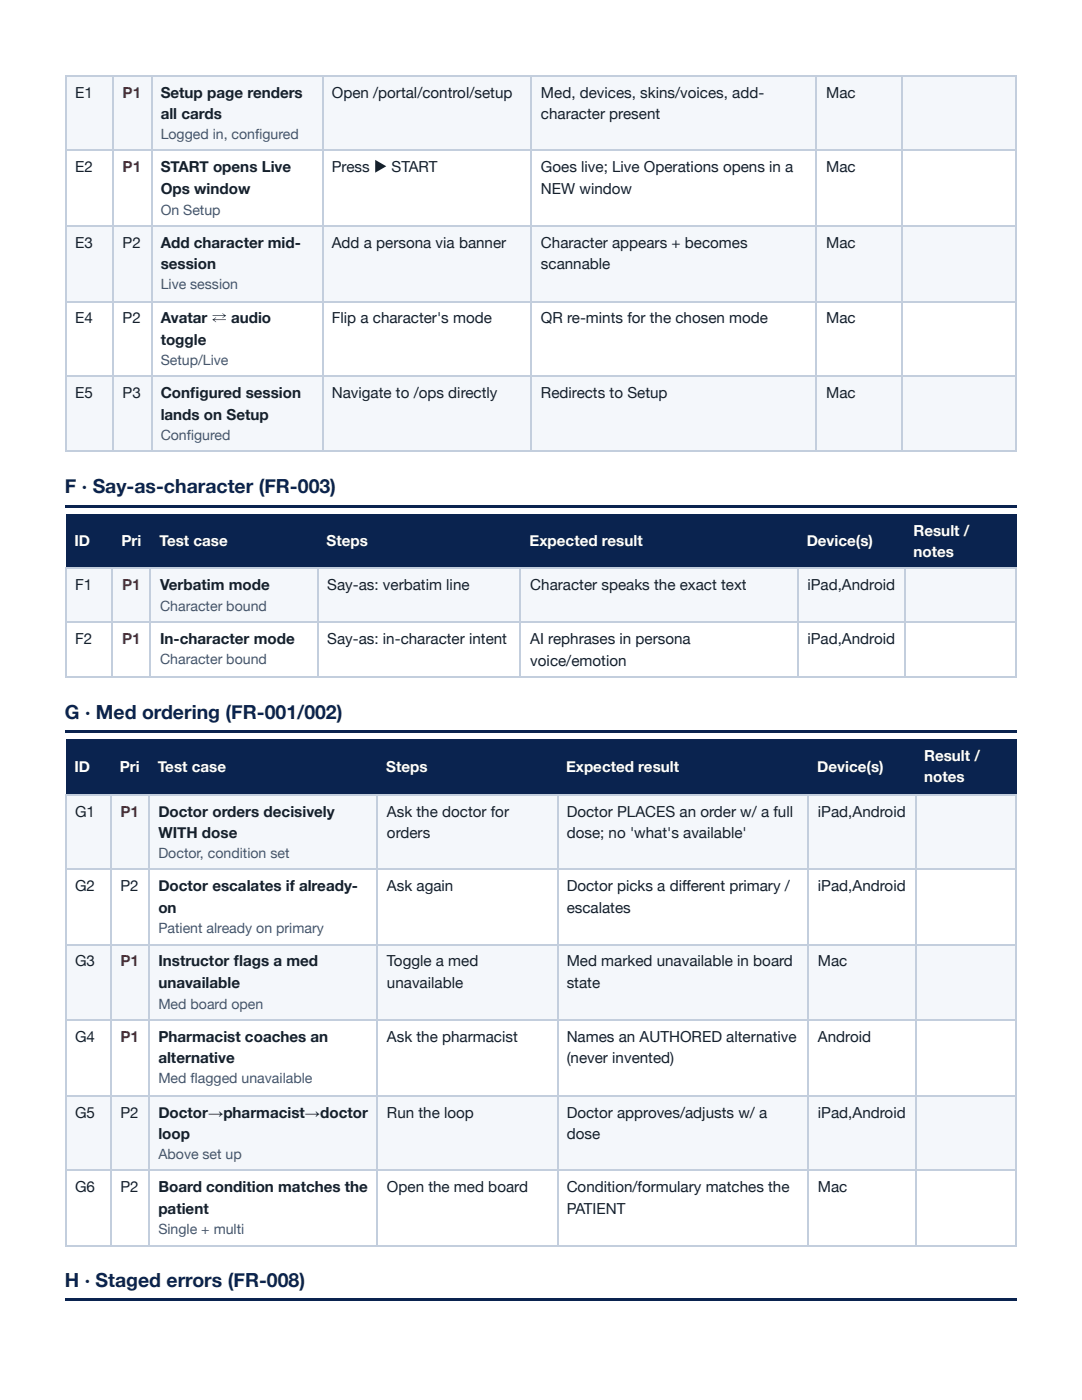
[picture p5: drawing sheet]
<svg xmlns="http://www.w3.org/2000/svg" width="216mm" height="279mm" viewBox="0 0 216 279" stroke-linecap="round" stroke-linejoin="round" font-family="sans-serif">
<defs><g id="words">
<g font-size="3.9" fill="#0a234f">
<text x="13" y="98.4">F · Say-as-character (FR-003)</text>
<text x="13" y="143.4">G · Med ordering (FR-001/002)</text>
<text x="13" y="256.9">H · Staged errors (FR-008)</text>
</g>
<g font-size="3" fill="#15202b">
<text x="15" y="19.6">E1</text>
<text x="32.1" y="19.6">Setup page renders</text>
<text x="32.1" y="23.8">all cards</text>
<text x="66.2" y="19.6">Open /portal/control/setup</text>
<text x="107.9" y="19.6">Med, devices, skins/voices, add-</text>
<text x="107.9" y="23.8">character present</text>
<text x="164.9" y="19.6">Mac</text>
<text x="15" y="34.4">E2</text>
<text x="32.1" y="34.4">START opens Live</text>
<text x="66.2" y="34.4">Press ▶ START</text>
<text x="107.9" y="34.4">Goes live; Live Operations opens in a</text>
<text x="164.9" y="34.4">Mac</text>
<text x="32.1" y="38.6">Ops window</text>
<text x="107.9" y="38.6">NEW window</text>
<text x="15" y="49.5">E3</text>
<text x="24.5" y="49.5">P2</text>
<text x="32.1" y="49.5">Add character mid-</text>
<text x="32.1" y="53.7">session</text>
<text x="66.2" y="49.5">Add a persona via banner</text>
<text x="107.9" y="49.5">Character appears + becomes</text>
<text x="107.9" y="53.7">scannable</text>
<text x="164.9" y="49.5">Mac</text>
<text x="15" y="64.6">E4</text>
<text x="24.5" y="64.6">P2</text>
<text x="32.1" y="64.6">Avatar ⇄ audio</text>
<text x="66.2" y="64.6">Flip a character's mode</text>
<text x="107.9" y="64.6">QR re-mints for the chosen mode</text>
<text x="164.9" y="64.6">Mac</text>
<text x="32.1" y="68.8">toggle</text>
<text x="15" y="79.4">E5</text>
<text x="24.5" y="79.4">P3</text>
<text x="32.1" y="79.4">Confi gured session</text>
<text x="32.1" y="83.9">lands on Setup</text>
<text x="66.2" y="79.4">Navigate to /ops directly</text>
<text x="107.9" y="79.4">Redirects to Setup</text>
<text x="164.9" y="79.4">Mac</text>
<text x="15" y="117.7">F1</text>
<text x="31.9" y="117.7">Verbatim mode</text>
<text x="65.3" y="117.7">Say-as: verbatim line</text>
<text x="105.8" y="117.7">Character speaks the exact text</text>
<text x="161.1" y="117.7">iPad,Android</text>
<text x="15" y="128.6">F2</text>
<text x="31.9" y="128.6">In-character mode</text>
<text x="65.3" y="128.6">Say-as: in-character intent</text>
<text x="105.8" y="128.6">AI rephrases in persona</text>
<text x="161.1" y="128.6">iPad,Android</text>
<text x="105.8" y="132.8">voice/emotion</text>
<text x="15" y="163">G1</text>
<text x="31.6" y="163">Doctor orders decisively</text>
<text x="31.6" y="167.2">WITH dose</text>
<text x="77.2" y="163">Ask the doctor for</text>
<text x="77.2" y="167.2">orders</text>
<text x="113.1" y="163">Doctor PLACES an order w/ a full</text>
<text x="113.1" y="167.2">dose; no 'what's available'</text>
<text x="163.2" y="163">iPad,Android</text>
<text x="15" y="177.8">G2</text>
<text x="24" y="177.8">P2</text>
<text x="31.6" y="177.8">Doctor escalates if already-</text>
<text x="77.2" y="177.8">Ask again</text>
<text x="113.1" y="177.8">Doctor picks a diff erent primary /</text>
<text x="163.2" y="177.8">iPad,Android</text>
<text x="31.6" y="182.3">on</text>
<text x="113.1" y="182.3">escalates</text>
<text x="15" y="192.9">G3</text>
<text x="31.6" y="192.9">Instructor fl ags a med</text>
<text x="31.6" y="197.1">unavailable</text>
<text x="77.2" y="192.9">Toggle a med</text>
<text x="77.2" y="197.1">unavailable</text>
<text x="113.1" y="192.9">Med marked unavailable in board</text>
<text x="113.1" y="197.1">state</text>
<text x="163.2" y="192.9">Mac</text>
<text x="15" y="208">G4</text>
<text x="31.6" y="208">Pharmacist coaches an</text>
<text x="77.2" y="208">Ask the pharmacist</text>
<text x="113.1" y="208">Names an AUTHORED alternative</text>
<text x="163.2" y="208">Android</text>
<text x="31.6" y="212.2">alternative</text>
<text x="113.1" y="212.2">(never invented)</text>
<text x="15" y="223">G5</text>
<text x="24" y="223">P2</text>
<text x="31.6" y="223">Doctor→pharmacist→doctor</text>
<text x="31.6" y="227.3">loop</text>
<text x="77.2" y="223">Run the loop</text>
<text x="113.1" y="223">Doctor approves/adjusts w/ a</text>
<text x="113.1" y="227.3">dose</text>
<text x="163.2" y="223">iPad,Android</text>
<text x="15" y="237.9">G6</text>
<text x="24" y="237.9">P2</text>
<text x="31.6" y="237.9">Board condition matches the</text>
<text x="77.2" y="237.9">Open the med board</text>
<text x="113.1" y="237.9">Condition/formulary matches the</text>
<text x="163.2" y="237.9">Mac</text>
<text x="31.6" y="242.4">patient</text>
<text x="113.1" y="242.4">PATIENT</text>
</g>
<g font-size="3" fill="#a02020">
<text x="24.5" y="19.6">P1</text>
<text x="24.5" y="34.4">P1</text>
<text x="24.4" y="117.7">P1</text>
<text x="24.4" y="128.6">P1</text>
<text x="24" y="163">P1</text>
<text x="24" y="192.9">P1</text>
<text x="24" y="208">P1</text>
</g>
<g font-size="3" fill="#fff">
<text x="182.3" y="106.9">Result /</text>
<text x="14.9" y="109">ID</text>
<text x="24.2" y="109">Pri</text>
<text x="31.8" y="109">Test case</text>
<text x="65.2" y="109">Steps</text>
<text x="105.7" y="109">Expected result</text>
<text x="161" y="109">Device(s)</text>
<text x="182.3" y="111.1">notes</text>
<text x="14.9" y="154">ID</text>
<text x="23.9" y="154">Pri</text>
<text x="31.5" y="154">Test case</text>
<text x="77.1" y="154">Steps</text>
<text x="112.9" y="154">Expected result</text>
<text x="163.1" y="154">Device(s)</text>
<text x="184.4" y="151.9">Result /</text>
<text x="184.4" y="156.1">notes</text>
</g>
<g font-size="2.8" fill="#41566e">
<text x="32.1" y="27.8">Logged in, confi gured</text>
<text x="32.1" y="42.9">On Setup</text>
<text x="32.1" y="57.7">Live session</text>
<text x="32.1" y="72.8">Setup/Live</text>
<text x="32.1" y="87.8">Confi gured</text>
<text x="31.9" y="122">Character bound</text>
<text x="31.9" y="132.6">Character bound</text>
<text x="31.6" y="171.2">Doctor, condition set</text>
<text x="31.6" y="186.3">Patient already on primary</text>
<text x="31.6" y="201.3">Med board open</text>
<text x="31.6" y="216.2">Med fl agged unavailable</text>
<text x="31.6" y="231.2">Above set up</text>
<text x="31.6" y="246.3">Single + multi</text>
</g>
</g></defs>
<g fill="#f4f7fb">
<path d="M13.2 15.1h9.3v15.1h-9.3z"/>
<path d="M22.5 15.1h7.7v15.1h-7.7z"/>
<path d="M30.2 15.1h34.1v15.1h-34.1z"/>
<path d="M64.3 15.1h41.8v15.1h-41.8z"/>
<path d="M106.1 15.1h56.9v15.1h-56.9z"/>
<path d="M163 15.1h16.9v15.1h-16.9z"/>
<path d="M179.9 15.1h23v15.1h-23z"/>
<path d="M13.2 45h9.3v15.1h-9.3z"/>
<path d="M22.5 45h7.7v15.1h-7.7z"/>
<path d="M30.2 45h34.1v15.1h-34.1z"/>
<path d="M64.3 45h41.8v15.1h-41.8z"/>
<path d="M106.1 45h56.9v15.1h-56.9z"/>
<path d="M163 45h16.9v15.1h-16.9z"/>
<path d="M179.9 45h23v15.1h-23z"/>
<path d="M13.2 75.1h9.3v15.1h-9.3z"/>
<path d="M22.5 75.1h7.7v15.1h-7.7z"/>
<path d="M30.2 75.1h34.1v15.1h-34.1z"/>
<path d="M64.3 75.1h41.8v15.1h-41.8z"/>
<path d="M106.1 75.1h56.9v15.1h-56.9z"/>
<path d="M163 75.1h16.9v15.1h-16.9z"/>
<path d="M179.9 75.1h23v15.1h-23z"/>
</g>
<g fill="none" stroke="#c3cedd" stroke-width=".26">
<path d="M13 15.2h189.9M13.1 15.1v75.1M22.6 15.1v75.1M30.3 15.1v75.1M64.4 15.1v75.1M106 15.1v75.1M162.9 15.1v75.1M180 15.1v75.1M13 30h189.9M13 45.1h189.9M13 60.2h189.9M13 75h189.9"/>
<path d="M13 90.1h189.9"/>
</g>
<path d="M202.8 15.1v75.1" fill="none" stroke="#c3cedd" stroke-width=".25"/>
<g fill="#0a234f">
<path d="M13 100.8h189.9v.5h-189.9z"/>
<path d="M13.2 102.7h9.3v10.8h-9.3z"/>
<path d="M22.5 102.7h7.7v10.8h-7.7z"/>
<path d="M30.2 102.7h33.3v10.8h-33.3z"/>
<path d="M63.5 102.7h40.5v10.8h-40.5z"/>
<path d="M104 102.7h55.3v10.8h-55.3z"/>
<path d="M159.3 102.7h21.1v10.8h-21.1z"/>
<path d="M180.4 102.7h22.5v10.8h-22.5z"/>
</g>
<g fill="#f4f7fb">
<path d="M13.2 113.5h9.3v10.6h-9.3z"/>
<path d="M22.5 113.5h7.7v10.6h-7.7z"/>
<path d="M30.2 113.5h33.3v10.6h-33.3z"/>
<path d="M63.5 113.5h40.5v10.6h-40.5z"/>
<path d="M104 113.5h55.3v10.6h-55.3z"/>
<path d="M159.3 113.5h21.1v10.6h-21.1z"/>
<path d="M180.4 113.5h22.5v10.6h-22.5z"/>
</g>
<path d="M13 113.4h189.9M13.1 113.2v22M22.4 113.2v22M30 113.2v22M63.4 113.2v22M103.8 113.2v22M159.1 113.2v22M180.6 113.2v22M13 124.2h189.9M13 135.1h189.9" fill="none" stroke="#c3cedd" stroke-width=".26"/>
<path d="M202.8 113.2v22" fill="none" stroke="#c3cedd" stroke-width=".25"/>
<g fill="#0a234f">
<path d="M13 145.8h189.9v.5h-189.9z"/>
<path d="M13.2 147.6h9v10.9h-9z"/>
<path d="M22.2 147.6h7.4v10.9h-7.4z"/>
<path d="M29.6 147.6h45.8v10.9h-45.8z"/>
<path d="M75.4 147.6h35.7v10.9h-35.7z"/>
<path d="M111.1 147.6h50.3v10.9h-50.3z"/>
<path d="M161.4 147.6h21.2v10.9h-21.2z"/>
<path d="M182.6 147.6h20.3v10.9h-20.3z"/>
</g>
<g fill="#f4f7fb">
<path d="M13.2 158.5h9v15.1h-9z"/>
<path d="M22.2 158.5h7.4v15.1h-7.4z"/>
<path d="M29.6 158.5h45.8v15.1h-45.8z"/>
<path d="M75.4 158.5h35.7v15.1h-35.7z"/>
<path d="M111.1 158.5h50.3v15.1h-50.3z"/>
<path d="M161.4 158.5h21.2v15.1h-21.2z"/>
<path d="M182.6 158.5h20.3v15.1h-20.3z"/>
<path d="M13.2 188.6h9v14.9h-9z"/>
<path d="M22.2 188.6h7.4v14.9h-7.4z"/>
<path d="M29.6 188.6h45.8v14.9h-45.8z"/>
<path d="M75.4 188.6h35.7v14.9h-35.7z"/>
<path d="M111.1 188.6h50.3v14.9h-50.3z"/>
<path d="M161.4 188.6h21.2v14.9h-21.2z"/>
<path d="M182.6 188.6h20.3v14.9h-20.3z"/>
<path d="M13.2 218.5h9v15.1h-9z"/>
<path d="M22.2 218.5h7.4v15.1h-7.4z"/>
<path d="M29.6 218.5h45.8v15.1h-45.8z"/>
<path d="M75.4 218.5h35.7v15.1h-35.7z"/>
<path d="M111.1 218.5h50.3v15.1h-50.3z"/>
<path d="M161.4 218.5h21.2v15.1h-21.2z"/>
<path d="M182.6 218.5h20.3v15.1h-20.3z"/>
</g>
<g fill="none" stroke="#c3cedd" stroke-width=".26">
<path d="M13 158.6h189.9M13.1 158.5v90.2M22.1 158.5v90.2M29.8 158.5v90.2M75.3 158.5v90.2M111.3 158.5v90.2M161.3 158.5v90.2M182.7 158.5v90.2M13 173.4h189.9M13 188.5h189.9M13 203.6h189.9M13 218.7h189.9"/>
<path d="M13 233.5h189.9M13 248.6h189.9"/>
</g>
<path d="M202.8 158.5v90.2" fill="none" stroke="#c3cedd" stroke-width=".25"/>
<path d="M13 259h189.9v.6h-189.9z" fill="#0a234f"/>
<use href="#words"/>
</svg>
